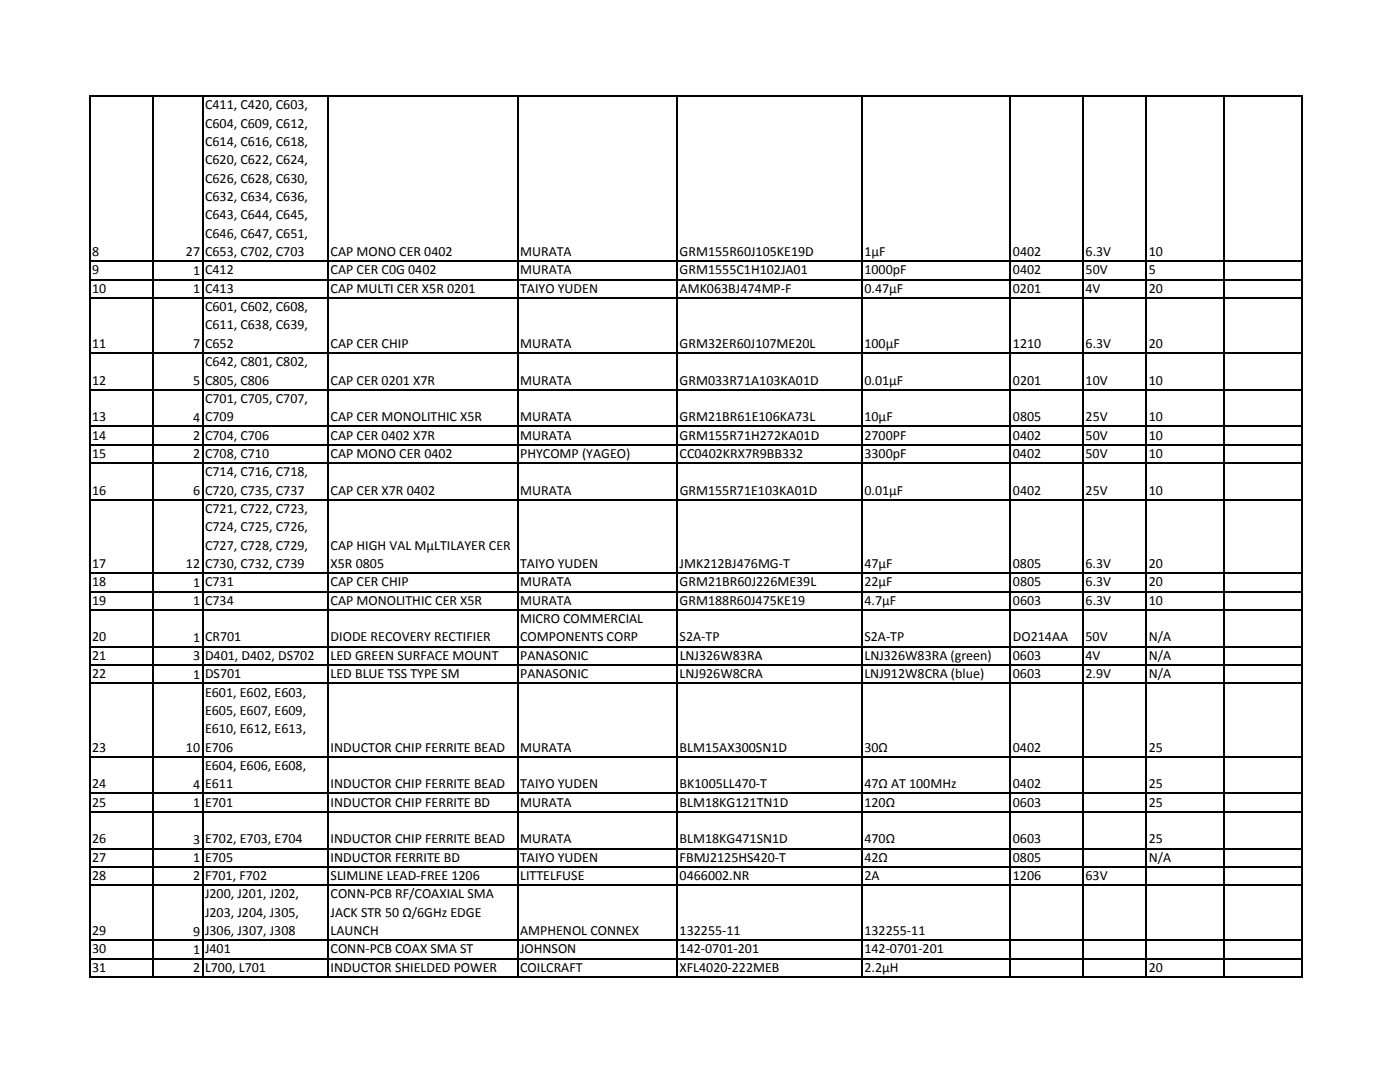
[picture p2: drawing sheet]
<svg xmlns="http://www.w3.org/2000/svg" width="279mm" height="216mm" viewBox="0 0 279 216" stroke-linecap="round" stroke-linejoin="round" font-family="sans-serif">
<defs><g id="words">
<g font-size="2.8">
<text x="40.9" y="21.8">C411, C420, C603,</text>
<text x="40.9" y="29.1">C614, C616, C618,</text>
<text x="40.9" y="25.5">C604, C609, C612,</text>
<text x="40.9" y="32.8">C620, C622, C624,</text>
<text x="40.9" y="40.1">C632, C634, C636,</text>
<text x="40.9" y="36.4">C626, C628, C630,</text>
<text x="40.9" y="47.4">C646, C647, C651,</text>
<text x="40.9" y="43.8">C643, C644, C645,</text>
<text x="18.4" y="51.1">8</text>
<text x="37.1" y="51.2">27</text>
<text x="40.9" y="51.1">C653, C702, C703</text>
<text x="66" y="51.1">CAP MONO CER 0402</text>
<text x="103.8" y="51.1">MURATA</text>
<text x="135.6" y="51.1">GRM155R60J105KE19D</text>
<text x="172.5" y="51.1">1µF</text>
<text x="202.2" y="51.1">0402</text>
<text x="216.7" y="51.1">6.3V</text>
<text x="229.3" y="51.1">10</text>
<text x="18.4" y="54.8">9</text>
<text x="18.4" y="58.4">10</text>
<text x="38.5" y="54.8">1</text>
<text x="38.5" y="58.5">1</text>
<text x="40.9" y="54.8">C412</text>
<text x="40.9" y="58.4">C413</text>
<text x="66" y="54.8">CAP CER C0G 0402</text>
<text x="66" y="58.4">CAP MULTI CER X5R 0201</text>
<text x="103.8" y="54.8">MURATA</text>
<text x="103.8" y="58.4">TAIYO YUDEN</text>
<text x="135.6" y="58.4">AMK063BJ474MP‐F</text>
<text x="135.6" y="54.8">GRM1555C1H102JA01</text>
<text x="172.5" y="58.4">0.47µF</text>
<text x="172.5" y="54.8">1000pF</text>
<text x="202.1" y="58.4">0201</text>
<text x="202.2" y="54.8">0402</text>
<text x="216.6" y="58.4">4V</text>
<text x="216.7" y="54.8">50V</text>
<text x="229.3" y="58.4">20</text>
<text x="229.3" y="54.8">5</text>
<text x="40.9" y="62.1">C601, C602, C608,</text>
<text x="40.9" y="65.7">C611, C638, C639,</text>
<text x="18.4" y="69.4">11</text>
<text x="38.5" y="69.5">7</text>
<text x="40.9" y="69.4">C652</text>
<text x="66" y="69.4">CAP CER CHIP</text>
<text x="103.8" y="69.4">MURATA</text>
<text x="135.6" y="69.4">GRM32ER60J107ME20L</text>
<text x="172.5" y="69.4">100µF</text>
<text x="202.1" y="69.4">1210</text>
<text x="216.6" y="69.4">6.3V</text>
<text x="229.3" y="69.4">20</text>
<text x="18.4" y="76.7">12</text>
<text x="38.5" y="76.8">5</text>
<text x="40.9" y="76.7">C805, C806</text>
<text x="40.9" y="73.1">C642, C801, C802,</text>
<text x="66" y="76.7">CAP CER 0201 X7R</text>
<text x="103.8" y="76.7">MURATA</text>
<text x="135.6" y="76.7">GRM033R71A103KA01D</text>
<text x="172.5" y="76.7">0.01µF</text>
<text x="202.2" y="76.7">0201</text>
<text x="216.7" y="76.7">10V</text>
<text x="229.3" y="76.7">10</text>
<text x="40.9" y="80.4">C701, C705, C707,</text>
<text x="18.4" y="84.1">13</text>
<text x="18.4" y="87.7">14</text>
<text x="38.5" y="84.1">4</text>
<text x="38.5" y="87.8">2</text>
<text x="40.9" y="84.1">C709</text>
<text x="40.9" y="87.7">C704, C706</text>
<text x="66" y="84.1">CAP CER MONOLITHIC X5R</text>
<text x="66" y="87.7">CAP CER 0402 X7R</text>
<text x="103.8" y="84.1">MURATA</text>
<text x="103.8" y="87.7">MURATA</text>
<text x="135.6" y="84.1">GRM21BR61E106KA73L</text>
<text x="135.6" y="87.7">GRM155R71H272KA01D</text>
<text x="172.5" y="84.1">10µF</text>
<text x="172.5" y="87.7">2700PF</text>
<text x="202.2" y="84.1">0805</text>
<text x="202.2" y="87.7">0402</text>
<text x="216.7" y="84.1">25V</text>
<text x="216.7" y="87.7">50V</text>
<text x="229.3" y="84.1">10</text>
<text x="229.3" y="87.7">10</text>
<text x="18.4" y="91.4">15</text>
<text x="38.5" y="91.5">2</text>
<text x="40.9" y="91.4">C708, C710</text>
<text x="40.9" y="95">C714, C716, C718,</text>
<text x="66" y="91.4">CAP MONO CER 0402</text>
<text x="103.8" y="91.4">PHYCOMP (YAGEO)</text>
<text x="135.6" y="91.4">CC0402KRX7R9BB332</text>
<text x="172.5" y="91.4">3300pF</text>
<text x="202.1" y="91.4">0402</text>
<text x="216.6" y="91.4">50V</text>
<text x="229.3" y="91.4">10</text>
<text x="18.4" y="98.7">16</text>
<text x="38.5" y="98.8">6</text>
<text x="40.9" y="98.7">C720, C735, C737</text>
<text x="66" y="98.7">CAP CER X7R 0402</text>
<text x="103.8" y="98.7">MURATA</text>
<text x="135.6" y="98.7">GRM155R71E103KA01D</text>
<text x="172.5" y="98.7">0.01µF</text>
<text x="202.2" y="98.7">0402</text>
<text x="216.7" y="98.7">25V</text>
<text x="229.3" y="98.7">10</text>
<text x="40.9" y="106">C724, C725, C726,</text>
<text x="40.9" y="102.4">C721, C722, C723,</text>
<text x="18.4" y="113.3">17</text>
<text x="37.1" y="113.4">12</text>
<text x="40.9" y="113.3">C730, C732, C739</text>
<text x="40.9" y="109.7">C727, C728, C729,</text>
<text x="66" y="109.7">CAP HIGH VAL MµLTILAYER CER</text>
<text x="66" y="113.3">X5R 0805</text>
<text x="103.8" y="113.3">TAIYO YUDEN</text>
<text x="135.6" y="113.3">JMK212BJ476MG‐T</text>
<text x="172.5" y="113.3">47µF</text>
<text x="202.1" y="113.3">0805</text>
<text x="216.6" y="113.3">6.3V</text>
<text x="229.3" y="113.3">20</text>
<text x="18.4" y="117">18</text>
<text x="38.5" y="117.1">1</text>
<text x="40.9" y="117">C731</text>
<text x="66" y="117">CAP CER CHIP</text>
<text x="103.8" y="117">MURATA</text>
<text x="135.6" y="117">GRM21BR60J226ME39L</text>
<text x="172.5" y="117">22µF</text>
<text x="202.1" y="117">0805</text>
<text x="216.6" y="117">6.3V</text>
<text x="229.3" y="117">20</text>
<text x="18.4" y="120.7">19</text>
<text x="38.5" y="120.8">1</text>
<text x="40.9" y="120.7">C734</text>
<text x="66" y="120.7">CAP MONOLITHIC CER X5R</text>
<text x="103.8" y="124.3">MICRO COMMERCIAL</text>
<text x="103.8" y="120.7">MURATA</text>
<text x="135.6" y="120.7">GRM188R60J475KE19</text>
<text x="172.5" y="120.7">4.7µF</text>
<text x="202.2" y="120.7">0603</text>
<text x="216.7" y="120.7">6.3V</text>
<text x="229.3" y="120.7">10</text>
<text x="18.4" y="128">20</text>
<text x="18.4" y="131.7">21</text>
<text x="38.5" y="128.1">1</text>
<text x="38.5" y="131.7">3</text>
<text x="40.9" y="128">CR701</text>
<text x="40.9" y="131.7">D401, D402, DS702</text>
<text x="66" y="131.7">LED GREEN SURFACE MOUNT</text>
<text x="66" y="128">DIODE RECOVERY RECTIFIER</text>
<text x="103.8" y="128">COMPONENTS CORP</text>
<text x="103.8" y="131.7">PANASONIC</text>
<text x="135.6" y="128">S2A‐TP</text>
<text x="135.6" y="131.7">LNJ326W83RA</text>
<text x="172.5" y="128">S2A‐TP</text>
<text x="172.5" y="131.7">LNJ326W83RA (green)</text>
<text x="202.1" y="128">DO214AA</text>
<text x="202.1" y="131.7">0603</text>
<text x="216.6" y="128">50V</text>
<text x="216.6" y="131.7">4V</text>
<text x="229.3" y="128">N/A</text>
<text x="229.3" y="131.7">N/A</text>
<text x="18.4" y="135.3">22</text>
<text x="38.5" y="135.4">1</text>
<text x="40.9" y="135.3">DS701</text>
<text x="66" y="135.3">LED BLUE TSS TYPE SM</text>
<text x="103.8" y="135.3">PANASONIC</text>
<text x="135.6" y="135.3">LNJ926W8CRA</text>
<text x="172.5" y="135.3">LNJ912W8CRA (blue)</text>
<text x="202.1" y="135.3">0603</text>
<text x="216.6" y="135.3">2.9V</text>
<text x="229.3" y="135.3">N/A</text>
<text x="40.9" y="139">E601, E602, E603,</text>
<text x="40.9" y="142.6">E605, E607, E609,</text>
<text x="18.4" y="150">23</text>
<text x="40.9" y="150">E706</text>
<text x="40.9" y="146.3">E610, E612, E613,</text>
<text x="66" y="150">INDUCTOR CHIP FERRITE BEAD</text>
<text x="103.8" y="150">MURATA</text>
<text x="135.6" y="150">BLM15AX300SN1D</text>
<text x="172.5" y="150">30Ω</text>
<text x="202.1" y="150">0402</text>
<text x="229.3" y="150">25</text>
<text x="37.1" y="150.1">10</text>
<text x="40.9" y="153.6">E604, E606, E608,</text>
<text x="18.4" y="161">25</text>
<text x="18.4" y="157.3">24</text>
<text x="38.5" y="161">1</text>
<text x="38.5" y="157.4">4</text>
<text x="40.9" y="161">E701</text>
<text x="40.9" y="157.3">E611</text>
<text x="66" y="161">INDUCTOR CHIP FERRITE BD</text>
<text x="66" y="157.3">INDUCTOR CHIP FERRITE BEAD</text>
<text x="103.8" y="161">MURATA</text>
<text x="103.8" y="157.3">TAIYO YUDEN</text>
<text x="135.6" y="157.3">BK1005LL470‐T</text>
<text x="135.6" y="161">BLM18KG121TN1D</text>
<text x="172.5" y="157.3">47Ω AT 100MHz</text>
<text x="172.5" y="161">120Ω</text>
<text x="202.1" y="161">0603</text>
<text x="202.1" y="157.3">0402</text>
<text x="229.3" y="161">25</text>
<text x="229.3" y="157.3">25</text>
<text x="18.4" y="168.3">26</text>
<text x="18.4" y="171.9">27</text>
<text x="38.5" y="168.4">3</text>
<text x="38.5" y="172">1</text>
<text x="40.9" y="168.3">E702, E703, E704</text>
<text x="40.9" y="171.9">E705</text>
<text x="66" y="168.3">INDUCTOR CHIP FERRITE BEAD</text>
<text x="66" y="171.9">INDUCTOR FERRITE BD</text>
<text x="103.8" y="168.3">MURATA</text>
<text x="103.8" y="171.9">TAIYO YUDEN</text>
<text x="135.6" y="171.9">FBMJ2125HS420‐T</text>
<text x="135.6" y="168.3">BLM18KG471SN1D</text>
<text x="172.5" y="171.9">42Ω</text>
<text x="172.5" y="168.3">470Ω</text>
<text x="202.1" y="168.3">0603</text>
<text x="202.1" y="171.9">0805</text>
<text x="229.3" y="168.3">25</text>
<text x="229.3" y="171.9">N/A</text>
<text x="18.4" y="175.6">28</text>
<text x="38.5" y="175.7">2</text>
<text x="40.9" y="175.6">F701, F702</text>
<text x="40.9" y="179.3">J200, J201, J202,</text>
<text x="66" y="179.3">CONN‐PCB RF/COAXIAL SMA</text>
<text x="66" y="175.6">SLIMLINE LEAD‐FREE 1206</text>
<text x="103.8" y="175.6">LITTELFUSE</text>
<text x="135.6" y="175.6">0466002.NR</text>
<text x="172.5" y="175.6">2A</text>
<text x="202.1" y="175.6">1206</text>
<text x="216.6" y="175.6">63V</text>
<text x="40.9" y="182.9">J203, J204, J305,</text>
<text x="66" y="182.9">JACK STR 50 Ω/6GHz EDGE</text>
<text x="18.4" y="190.2">30</text>
<text x="18.4" y="186.6">29</text>
<text x="38.5" y="190.3">1</text>
<text x="38.5" y="186.7">9</text>
<text x="40.9" y="190.2">J401</text>
<text x="40.9" y="186.6">J306, J307, J308</text>
<text x="66" y="186.6">LAUNCH</text>
<text x="66" y="190.2">CONN‐PCB COAX SMA ST</text>
<text x="103.8" y="190.2">JOHNSON</text>
<text x="103.8" y="186.6">AMPHENOL CONNEX</text>
<text x="135.6" y="190.2">142‐0701‐201</text>
<text x="135.6" y="186.6">132255‐11</text>
<text x="172.5" y="186.6">132255‐11</text>
<text x="172.5" y="190.2">142‐0701‐201</text>
<text x="18.4" y="193.9">31</text>
<text x="38.5" y="194">2</text>
<text x="40.9" y="193.9">L700, L701</text>
<text x="66" y="193.9">INDUCTOR SHIELDED POWER</text>
<text x="103.8" y="193.9">COILCRAFT</text>
<text x="135.6" y="193.9">XFL4020‐222MEB</text>
<text x="172.5" y="193.9">2.2µH</text>
<text x="229.3" y="193.9">20</text>
</g>
</g></defs>
<g fill="none" stroke="#000" stroke-width=".25">
<path d="M17.9 19v176.1M18 19.2h241.9M30.5 19.3v175.8M40.4 19.3v175.8M65.5 19.3v175.8M103.3 19.3v175.8M135.1 19.3v175.8M172 19.3v175.8M201.7 19.3v175.8M216.2 19.3v175.8M228.8 19.3v175.8M244.4 19.3v175.8"/>
<path d="M259.8 19.3v175.8M18 52.1h241.9M18 55.8h241.9M18 59.5h241.9M18 70.4h241.9M18 77.8h241.9M18 85.1h241.9M18 88.8h241.9M18 92.4h241.9M18 99.7h241.9M18 114.4h241.9M18 118h241.9"/>
<path d="M18 121.7h241.9M18 129h241.9M18 132.7h241.9M18 136.4h241.9M18 151h241.9M18 158.3h241.9M18 162h241.9M18 169.3h241.9M18 173h241.9M18 176.6h241.9M18 187.6h241.9M18 191.3h241.9"/>
<path d="M18 194.9h241.9"/>
</g>
<use href="#words"/>
</svg>
